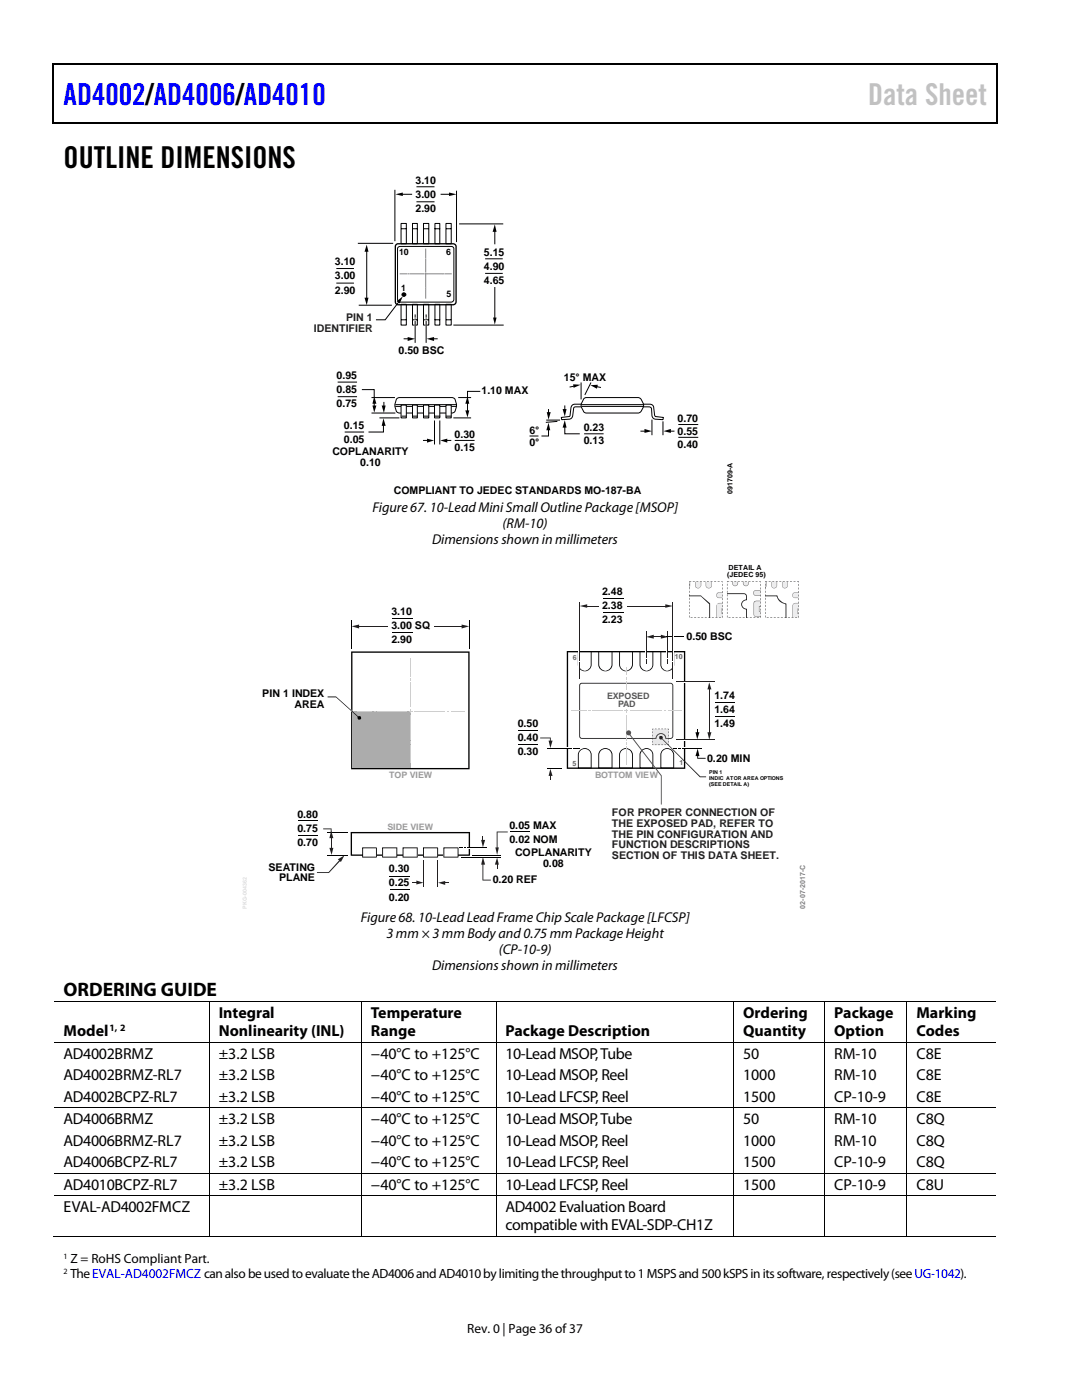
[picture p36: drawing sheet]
<svg xmlns="http://www.w3.org/2000/svg" width="216mm" height="279mm" viewBox="0 0 216 279" stroke-linecap="round" stroke-linejoin="round" font-family="sans-serif">
<defs><g id="words">
<text font-size="6" fill="#00f" x="12.7" y="20.9">AD4002/AD4006/AD4010</text>
<text font-size="6" fill="#c1c1c1" x="173.2" y="20.9">Data Sheet</text>
<text font-size="6" x="12.7" y="33.6">OUTLINE DIMENSIONS</text>
<text font-size="3.9" x="12.7" y="198.8">ORDERING GUIDE</text>
<g font-size="3.2">
<text x="43.6" y="203.2">Integral</text>
<text x="74" y="203.2">Temperature</text>
<text x="148.3" y="203.2">Ordering</text>
<text x="166.5" y="203.2">Package</text>
<text x="182.9" y="203.2">Marking</text>
<text x="12.7" y="206.8">Model</text>
<text x="43.6" y="206.8">Nonlinearity (INL)</text>
<text x="74" y="206.8">Range</text>
<text x="100.8" y="206.8">Package Description</text>
<text x="148.3" y="206.8">Quantity</text>
<text x="166.5" y="206.8">Option</text>
<text x="182.9" y="206.8">Codes</text>
<text x="12.7" y="211.3">AD4002BRMZ</text>
<text x="12.7" y="215.6">AD4002BRMZ-RL7</text>
<text x="43.6" y="211.3">±3.2 LSB</text>
<text x="43.6" y="215.6">±3.2 LSB</text>
<text x="74" y="211.3">−40°C to +125°C</text>
<text x="74" y="215.6">−40°C to +125°C</text>
<text x="100.8" y="211.3">10-Lead MSOP, Tube</text>
<text x="100.8" y="215.6">10-Lead MSOP, Reel</text>
<text x="148.3" y="215.6">1000</text>
<text x="148.3" y="211.3">50</text>
<text x="166.5" y="215.6">RM-10</text>
<text x="166.5" y="211.3">RM-10</text>
<text x="182.9" y="215.6">C8E</text>
<text x="182.9" y="211.3">C8E</text>
<text x="12.7" y="219.9">AD4002BCPZ-RL7</text>
<text x="43.6" y="219.9">±3.2 LSB</text>
<text x="74" y="219.9">−40°C to +125°C</text>
<text x="100.8" y="219.9">10-Lead LFCSP, Reel</text>
<text x="148.3" y="219.9">1500</text>
<text x="166.5" y="219.9">CP-10-9</text>
<text x="182.9" y="219.9">C8E</text>
<text x="12.7" y="224.4">AD4006BRMZ</text>
<text x="43.6" y="224.4">±3.2 LSB</text>
<text x="74" y="224.4">−40°C to +125°C</text>
<text x="100.8" y="224.4">10-Lead MSOP, Tube</text>
<text x="148.3" y="224.4">50</text>
<text x="166.5" y="224.4">RM-10</text>
<text x="182.9" y="224.4">C8Q</text>
<text x="12.7" y="228.6">AD4006BRMZ-RL7</text>
<text x="12.7" y="233">AD4006BCPZ-RL7</text>
<text x="43.6" y="233">±3.2 LSB</text>
<text x="43.6" y="228.6">±3.2 LSB</text>
<text x="74" y="228.6">−40°C to +125°C</text>
<text x="74" y="233">−40°C to +125°C</text>
<text x="100.8" y="228.6">10-Lead MSOP, Reel</text>
<text x="100.8" y="233">10-Lead LFCSP, Reel</text>
<text x="148.3" y="228.6">1000</text>
<text x="148.3" y="233">1500</text>
<text x="166.5" y="228.6">RM-10</text>
<text x="166.5" y="233">CP-10-9</text>
<text x="182.9" y="228.6">C8Q</text>
<text x="182.9" y="233">C8Q</text>
<text x="12.7" y="237.4">AD4010BCPZ-RL7</text>
<text x="43.6" y="237.4">±3.2 LSB</text>
<text x="74" y="237.4">−40°C to +125°C</text>
<text x="100.8" y="237.4">10-Lead LFCSP, Reel</text>
<text x="148.3" y="237.4">1500</text>
<text x="166.4" y="237.4">CP-10-9</text>
<text x="182.9" y="237.4">C8U</text>
<text x="12.7" y="241.9">EVAL-AD4002FMCZ</text>
<text x="100.8" y="241.9">AD4002Evaluation Board</text>
<text x="100.8" y="245.5">compatible with EVAL-SDP-CH1Z</text>
</g>
<g font-size="2.8">
<text x="74.3" y="102.3">Figure 67. 10-Lead Mini Small Outline Package [MSOP]</text>
<text x="100.3" y="105.5">(RM-10)</text>
<text x="86.2" y="108.6">Dimensions shown in millimeters</text>
<text x="72" y="184">Figure 68. 10-Lead Lead Frame Chip Scale Package [LFCSP]</text>
<text x="77.1" y="187.2">3 mm × 3 mm Bodyand 0.75 mm Package Height</text>
<text x="99.5" y="190.4">(CP-10-9)</text>
<text x="86.2" y="193.5">Dimensions shown in millimeters</text>
</g>
<g font-size="2.7">
<text x="14.1" y="252.1">Z = RoHS Compliant Part.</text>
<text x="14.1" y="255.1">TheEVAL-AD4002FMCZ can also be used to evaluate theAD4006andAD4010bylimitingthe throughput to 1 MSPS and 500 kSPS in its software, respectively (seeUG-1042).</text>
<text x="93.2" y="266">Rev. 0 | Page 36 of37</text>
</g>
<g font-size="2.1">
<text x="82.9" y="36.7">3.10</text>
<text x="82.9" y="39.5">3.00</text>
<text x="82.9" y="42.4">2.90</text>
<text x="66.8" y="53">3.10</text>
<text x="96.6" y="51">5.15</text>
<text x="96.6" y="53.8">4.90</text>
<text x="66.8" y="55.8">3.00</text>
<text x="66.8" y="58.6">2.90</text>
<text x="96.6" y="56.7">4.65</text>
<text x="79.5" y="70.6">0.50 BSC</text>
<text x="67.2" y="75.7">0.95</text>
<text x="112.5" y="75.9">15° MAX</text>
<text x="67.2" y="78.5">0.85</text>
<text x="67.2" y="81.3">0.75</text>
<text x="96.1" y="78.7">1.10 MAX</text>
<text x="68.6" y="85.6">0.15</text>
<text x="68.6" y="88.5">0.05</text>
<text x="90.7" y="87.4">0.30</text>
<text x="90.7" y="89.9">0.15</text>
<text x="105.6" y="86.5">6°</text>
<text x="105.6" y="89.1">0°</text>
<text x="116.5" y="86">0.23</text>
<text x="116.5" y="88.6">0.13</text>
<text x="135.2" y="84.2">0.70</text>
<text x="135.2" y="86.8">0.55</text>
<text x="135.2" y="89.3">0.40</text>
<text x="66.3" y="90.8">COPLANARITY</text>
<text x="71.9" y="93">0.10</text>
<text x="78.6" y="98.6">COMPLIANT TO JEDEC STANDARDS MO-187-BA</text>
<text x="120.1" y="118.7">2.48</text>
<text x="78.1" y="122.7">3.10</text>
<text x="78.1" y="125.5">3.00 SQ</text>
<text x="120.1" y="121.6">2.38</text>
<text x="120.1" y="124.4">2.23</text>
<text x="78.1" y="128.3">2.90</text>
<text x="137" y="127.7">0.50 BSC</text>
<text x="52.3" y="139.1">PIN 1 INDEX</text>
<text x="58.8" y="141.2">AREA</text>
<text x="142.6" y="139.6">1.74</text>
<text x="142.6" y="142.4">1.64</text>
<text x="103.3" y="145.1">0.50</text>
<text x="103.3" y="148">0.40</text>
<text x="142.6" y="145.2">1.49</text>
<text x="103.3" y="150.8">0.30</text>
<text x="141.1" y="152.1">0.20 MIN</text>
<text x="59.3" y="163.3">0.80</text>
<text x="59.3" y="166.1">0.75</text>
<text x="101.7" y="165.5">0.05 MAX</text>
<text x="53.6" y="173.7">SEATING</text>
<text x="59.3" y="168.9">0.70</text>
<text x="101.7" y="168.3">0.02 NOM</text>
<text x="102.8" y="170.8">COPLANARITY</text>
<text x="108.4" y="173">0.08</text>
<text x="55.7" y="175.8">PLANE</text>
<text x="77.6" y="174.1">0.30</text>
<text x="77.6" y="176.9">0.25</text>
<text x="77.6" y="179.7">0.20</text>
<text x="98.3" y="176.3">0.20 REF</text>
</g>
<g font-size="2.1" fill="#231f1f">
<text x="69.1" y="64.1">PIN 1</text>
<text x="62.7" y="66.2">IDENTIFIER</text>
</g>
<g font-size="2.1" fill="#231f20">
<text x="122.1" y="162.9">FOR PROPER CONNECTION OF</text>
<text x="122.1" y="165.1">THE EXPOSED PAD, REFER TO</text>
<text x="122.1" y="167.2">THE PIN CONFIGURATION AND</text>
<text x="122.1" y="169.3">FUNCTION DESCRIPTIONS</text>
<text x="122.1" y="171.4">SECTION OF THIS DATA SHEET.</text>
</g>
<text font-size="1.9" x="21.8" y="205.7">1, 2</text>
<g font-size="1.8">
<text x="79.7" y="50.9">10</text>
<text x="89" y="50.9">6</text>
<text x="80.1" y="58.1">1</text>
<text x="89.1" y="59.2">5</text>
</g>
<g font-size="1.8" fill="#545857">
<text x="121.1" y="139.4">EXPOSED</text>
<text x="123.3" y="141">PAD</text>
</g>
<g font-size="1.8" fill="#9a9a9a">
<text x="77.7" y="155.3">TOP VIEW</text>
<text x="118.7" y="155.2">BOTTOM VIEW</text>
<text x="77.3" y="165.7">SIDE VIEW</text>
</g>
<g font-size="1.6">
<text x="12.7" y="251.2">1</text>
<text x="12.7" y="254.2">2</text>
</g>
<g font-size="1.4">
<text x="146.2" y="98.6" transform="rotate(-90 146.2 98.6)">091709-A</text>
<text x="145.4" y="113.8">DETAIL A</text>
<text x="145.1" y="115.3">(JEDEC 95)</text>
</g>
<g font-size="1.4" fill="#636363">
<text x="114.3" y="131.7">6</text>
<text x="134.7" y="131.5">10</text>
<text x="114.2" y="152.9">5</text>
<text x="135.6" y="152.6">1</text>
</g>
<text font-size="1.4" fill="#808184" x="160.7" y="181.3" transform="rotate(-90 160.7 181.3)">02-07-2017-C</text>
<g font-size="1.1">
<text x="141.5" y="154.4">PIN 1</text>
<text x="141.5" y="155.6">INDIC ATOR AREA OPTIONS</text>
<text x="141.5" y="156.9">(SEE DETAIL A)</text>
</g>
</g></defs>
<g fill="#000">
<path d="M10.5 12.7h.3v1h-.3zM10.5 12.7h.3v.3h-.3zM133.3 12.7h.3v.3h-.3zM198.8 12.7h.2v1h-.2zM198.8 12.7h.2v.3h-.2zM10.5 24.4h.3v.2h-.3zM78.9 38.8l1.5-.4v.7zM89.6 38.4l1.5 .4-1.5 .3zM133.1 24.4h.2v.2h-.2zM198.8 24.4h.2v.2h-.2zM72.7 59.4h.8l-.3 1.5zM73.2 48.8l.3 1.4h-.8z"/>
<path d="M98.7 44.8l.4 1.5h-.8zM79.1 60.1l1.3-1-.6 1.5zM81.3 67.3l1.5 .3-1.5 .5zM85.1 67.6l1.5-.3v.8zM98.4 63.4h.7l-.4 1.4z"/>
<circle cx="80.6" cy="58.8" r=".38"/>
</g>
<path d="M10.7 13.7v10.7M10.8 12.8h122.5M133.6 12.8h65.2M198.9 13.7v10.7M10.8 24.5h188" fill="none" stroke="#000" stroke-width=".25"/>
<g fill="none" stroke="#000" stroke-width=".2">
<path d="M78.8 38v10M80.1 38.8h2M83.1 37.3h3.6M88 38.8h1.9M91.1 38.2v10M67.1 56.5h3.5M67.1 53.6h3.5M71.5 48.6h6.9M73.2 50v9.7M79.4 49.4l.5-.2h10.1l.5 .2v10.6l-.5 .3-10.4-.1-.3-.4zM80 44.6h1.1v4.1h-1.1zM80.1 45.7h.9"/>
<path d="M82.3 44.6h1v4.1h-1zM82.3 45.7h1M83.1 40.3h3.6M84.5 44.6h1.1v4.1h-1.1zM84.6 45.7h.9M86.8 44.6h1v4.1h-1zM86.8 45.7h1M89 44.6h1v4.1h-1zM89.1 45.7h.9M91.7 44.7h8.6M96.8 51.7h3.5M96.8 54.6h3.5"/>
<path d="M98.7 57.4v6.2M98.7 46v2.7M71.7 60.9h6.4M74.2 79.3h4.5M79.2 79.5l.5-.2h10.5a1.3 1.3 0 0 1 .9 1.4l-.1 .6a1.16 1.16 0 0 1-.8 1.1h-10.5a1.44 1.44 0 0 1-.9-1.7zM79.7 60.1l-2.8 3.7h-1.9M80 60.7h1.1v4.2h-1.1zM80.1 63.8h.9M80.6 67.6h1M82.3 60.7h1v4.2h-1zM82.3 63.8h1M82.8 62.9v.4"/>
<path d="M82.8 63.6v.2M82.8 64.2v4.1M84.5 60.7h1.1v4.2h-1.1zM84.6 63.8h.9M85 62.9v.4M85 63.6v.2M85 64.2v4.1M86.3 67.6h.9M86.8 60.7h1v4.2h-1zM86.8 63.8h1M89 60.7h1v4.2h-1zM89.1 63.8h.9"/>
<path d="M90.6 64.9h9.8M91.5 79.3h2.4M116.5 79.5l.5-.2 10.5 .1a1.82 1.82 0 0 1 .8 1.9l-.1 .3a1.03 1.03 0 0 1-.8 .8h-10.4a1.75 1.75 0 0 1-1.1-1.7zM74.2 82.4h4.6M75.8 83.4h3.8M79 80.8h11.9M79 81.1h11.9M90.6 83.4h3.3M90.7 87.9h4M105.8 87h1.5M116 80.8h12.3M116.1 81.1h12.2"/>
<path d="M116.7 86.6h3.6M130.1 83.8v3M132.3 84.2v2.6M135.4 84.7h3.8M135.4 87.3h3.8"/>
<circle cx="80.6" cy="58.8" r=".38"/>
</g>
<path d="M79.2 48.7h11.2l.5 .2 .1 11.3a.6 .6 0 0 1-.6 .6l-11.2-.1-.3-.5v-11z" fill="none" stroke="#000" stroke-width=".26"/>
<g fill="none" stroke="#808285" stroke-width=".2">
<path d="M79.9 54.6h1.3M81.4 54.6h.1M81.8 54.6h2.7M84.8 54.6h.3M84.9 49.7v1.7M84.9 51.7v.1M84.9 52v2.2M84.9 55v2.3M84.9 57.5v.1M84.9 57.8v1.7M84.9 54.5v.3M85.3 54.6h3"/>
<path d="M88.5 54.6h.1M88.8 54.6h1.2"/>
</g>
<path d="M82.8 63.6v1.6M85 63.6v1.6" fill="none" stroke="#fff" stroke-width=".26"/>
<path d="M86.7 80.8h1.1v2.6h-1.1z" fill="#fff" stroke="#000" stroke-width=".2"/>
<path d="M86.9 83h.9" fill="none" stroke="#000" stroke-width=".2"/>
<path d="M84.5 80.8h1.1v2.6h-1.1z" fill="#fff" stroke="#000" stroke-width=".2"/>
<path d="M84.6 83h.9" fill="none" stroke="#000" stroke-width=".2"/>
<path d="M82.3 80.8h1v2.6h-1z" fill="#fff" stroke="#000" stroke-width=".2"/>
<path d="M82.4 83h.9" fill="none" stroke="#000" stroke-width=".2"/>
<path d="M80 80.8h1.1v2.6h-1.1z" fill="#fff" stroke="#000" stroke-width=".2"/>
<path d="M80.2 83h.8" fill="none" stroke="#000" stroke-width=".2"/>
<path d="M89 80.8h1v2.6h-1z" fill="#fff" stroke="#000" stroke-width=".2"/>
<g fill="none" stroke="#000" stroke-width=".2">
<path d="M67.4 79.2h3.8M67.4 76.3h3.8M72.2 77.8h2.5v1.5M95.8 78.1h-2.5v1.2M114.6 77.1l-.8 .1M115.9 76.4v3.2M117.9 76.4l-1.2 2.3M118.9 77.1l.9 .2M68.8 86.2h3.8M74.7 80.3v.9M76.5 84.7v1.5h-3M76.6 80.3v.9"/>
<path d="M84.5 87.9h1M86.7 84v4.6M87.8 84v4.6M89 87.9h1M89.1 83h.9M93.3 80.3v1.9M109.1 83.8h2.5M109.4 85.6v1.4h-1.4M109.4 81.6v.9M111.1 84.1l-2.1 .2M112.7 85.1v1.5h3M112.7 81v.9"/>
<path d="M115.9 80.7h-1.2a.77 .77 0 0 0-.8 .7l-.2 1.6-1.7 .3 .1 .5 1.4-.1a.77 .77 0 0 0 .8-.7l.2-1.7 .4-.1h1M127.9 86h1M128.4 80.7h1.3a.72 .72 0 0 1 .7 .7l.4 1.7 1.6 .2-.1 .5-1.4-.1a.77 .77 0 0 1-.8-.7l-.2-1.7-.4-.1h-1.1M133.6 86h.9"/>
</g>
<g fill="#000">
<path d="M114.4 76.7l1.5 .1-1.4 .6zM117.8 76.9l1.5-.1-.2 .8zM74.3 80.9h.8l-.4 1.4zM74.7 79.1l.4 1.5h-.8zM76.2 80.9h.8l-.4 1.5zM76.5 83.5l.5 1.5h-.8zM85.2 87.5l1.4 .4-1.4 .4zM87.8 87.9l1.4-.4v.8zM92.8 81.9h.8l-.3 1.4zM93.3 79.1l.3 1.5h-.8zM109.1 82.3h.8l-.5 1.5zM109.4 84.4l.4 1.5h-.8z"/>
<path d="M112.3 81.6h.8l-.4 1.5zM112.7 83.8l.4 1.5h-.8zM128.6 85.6l1.5 .4-1.5 .4zM132.4 86l1.5-.4v.8zM115.3 129.9h2.8v2.8a1.37 1.37 0 0 1-1.4 1.3 1.37 1.37 0 0 1-1.4-1.3v-2.7h.2v2.7a1.2 1.2 0 0 0 1.2 1.1 1.2 1.2 0 0 0 1.2-1.1v-2.6h-2.5zM119.4 129.9h2.8v2.8a1.42 1.42 0 0 1-1.4 1.3 1.42 1.42 0 0 1-1.4-1.3v-2.7h.2v2.7a1.24 1.24 0 0 0 1.2 1.2 1.24 1.24 0 0 0 1.2-1.2v-2.6h-2.5zM123.5 129.9h2.8v2.8a1.37 1.37 0 0 1-1.4 1.3 1.37 1.37 0 0 1-1.4-1.3v-2.7h.2v2.7a1.2 1.2 0 0 0 1.2 1.2 1.2 1.2 0 0 0 1.2-1.2v-2.6h-2.5zM127.6 129.9h2.8v2.8a1.37 1.37 0 0 1-1.4 1.3 1.37 1.37 0 0 1-1.4-1.3v-2.7h.2v2.7a1.2 1.2 0 0 0 1.2 1.1 1.2 1.2 0 0 0 1.2-1.1v-2.6h-2.5zM131.8 129.9h2.7v2.8a1.37 1.37 0 0 1-1.4 1.3 1.37 1.37 0 0 1-1.3-1.3v-2.7h.2v2.7a1.2 1.2 0 0 0 1.1 1.2 1.2 1.2 0 0 0 1.2-1.2v-2.6h-2.4zM113.1 129.9h23.5l-.1 .1h.1v.2h-23.2v23h23.1v-23.2l.2-.1v23.5h-23.6zM115.6 149.9a1.37 1.37 0 0 1 1.5-.5 1.37 1.37 0 0 1 1 1.2v2.8h-2.7v-.2h2.5v-2.6a1.2 1.2 0 0 0-1.2-1.1 1.2 1.2 0 0 0-1.2 1.1v2.7l-.2 .1v-2.8zM119.6 149.9a1.43 1.43 0 0 1 1.6-.5 1.43 1.43 0 0 1 1 1.2v2.8h-2.7v-.2h2.5v-2.6a1.24 1.24 0 0 0-1.2-1.1 1.24 1.24 0 0 0-1.2 1.1v2.7l-.2 .1v-2.8z"/>
<path d="M123.8 149.9a1.38 1.38 0 0 1 1.5-.5 1.38 1.38 0 0 1 1 1.2v2.8h-2.7v-.2h2.5v-2.6a1.2 1.2 0 0 0-1.2-1.1 1.2 1.2 0 0 0-1.2 1.1v2.7l-.2 .1v-2.8zM127.9 149.9a1.37 1.37 0 0 1 1.5-.5 1.37 1.37 0 0 1 1 1.2v2.8h-2.7v-.2h2.5v-2.6a1.2 1.2 0 0 0-1.2-1.1 1.2 1.2 0 0 0-1.2 1.1v2.7l-.2 .1v-2.8zM132 149.9a1.38 1.38 0 0 1 1.5-.5 1.38 1.38 0 0 1 1 1.2v2.8h-2.6v-.2h2.4v-2.6a1.2 1.2 0 0 0-1.2-1.1 1.2 1.2 0 0 0-1.1 1.1v2.7l-.2 .1v-2.8zM70 166h23.8v4.7l-23.7 .1-.1-4.7 .1 .2v-.2h.1v4.4h23.3v-4.2h-23.4z"/>
<path d="M70.1 130h23.6v23.5h-23.5v-.1h.1l-.2 .1zM70.3 130.3v23h23.1v-23z"/>
</g>
<path d="M72.4 169.2h2.7v1.9h-2.7z" fill="#fff"/>
<path d="M72.3 169.1h2.8l.1 2h-2.9v-1.9h.2v1.8h2.5v-1.7h-2.6z" fill="#000"/>
<path d="M88.6 169.2h2.8v1.9h-2.8z" fill="#fff"/>
<path d="M88.5 169.1h2.9l.1 2h-3v-1.9h.2v1.8h2.6v-1.7h-2.7z" fill="#000"/>
<path d="M80.4 169.2h2.9v1.9h-2.9z" fill="#fff"/>
<path d="M80.3 169.1h3v2h-3v-1.9h.2v1.8h2.7v-1.7h-2.8z" fill="#000"/>
<path d="M84.5 169.2h2.8v1.9h-2.8z" fill="#fff"/>
<path d="M84.4 169.1h2.9l.1 2h-3v-1.9h.2v1.8h2.6v-1.7h-2.7z" fill="#000"/>
<path d="M76.3 169.2h2.9v1.9h-2.9z" fill="#fff"/>
<path d="M76.3 169.1h3v2h-3v-1.9h.1v1.8h2.7v-1.7h-2.8z" fill="#000"/>
<path d="M77.8 174.8h4M77.8 177.5h4" fill="none" stroke="#000" stroke-width=".2"/>
<path d="M84.5 171.6v5.3M87.3 171.6v5.3" fill="none" stroke="#231f20" stroke-width=".2"/>
<g fill="#231f20">
<path d="M82.3 176.1h1.1v.2h-1.1z"/>
<path d="M83.1 175.7l1.4 .5-1.4 .3z"/>
<path d="M88.5 176.1h1.1v.2h-1.1z"/>
<path d="M87.4 176.2l1.4-.4v.8z"/>
</g>
<path d="M70 141.6l.5 .4-.2 .2-.4-.4z" fill="#fff"/>
<path d="M70.3 141.9h11.7v11.3h-11.7z" fill="#acacac"/>
<g fill="#000">
<path d="M65.4 139h1.7l4.6 4.2v.1l-4.6-4.1h-1.7z"/>
<circle cx="71.7" cy="143.3" r=".37"/>
</g>
<path d="M70.2 123.8v5.8M93.6 123.8v5.8" fill="none" stroke="#000" stroke-width=".2"/>
<path d="M86.6 125h5.9" fill="none" stroke="#231f20" stroke-width=".2"/>
<path d="M92.1 124.6l1.5 .4-1.5 .4z" fill="#231f20"/>
<path d="M71.3 125h6.1" fill="none" stroke="#231f20" stroke-width=".2"/>
<path d="M70.2 125l1.5-.4v.8z" fill="#231f20"/>
<path d="M142.8 140.1h3.9M142.8 143h3.9M59.5 163.8h3.9M59.5 166.7h3.9M65.3 166.1h4.1M65.3 170.7h4.1" fill="none" stroke="#000" stroke-width=".2"/>
<path d="M64.5 165.3h1.7v.8h-.2v-.6h-1.5z" fill="#231f20"/>
<path d="M66.2 166.9v2.7" fill="none" stroke="#231f20" stroke-width=".2"/>
<g fill="#231f20">
<path d="M66.1 165.8l.4 1.5h-.8z"/>
<path d="M65.7 169.2h.8l-.3 1.4z"/>
<path d="M63.2 174.1h2.3l2.3-2.6 .2 .2-2.4 2.5h-2.4z"/>
<path d="M67.4 171.5l1.3-.8-.7 1.3z"/>
</g>
<path d="M92 171.1h8M94.3 170.7h5.7" fill="none" stroke="#000" stroke-width=".2"/>
<g fill="#231f20">
<path d="M96.3 166.9h.1v1.1h-.1z"/>
<path d="M96 167.6h.8l-.4 1.5z"/>
<path d="M96.3 172.3h.1v3.3h1.6v.1h-1.7z"/>
<path d="M96.4 171.1l.4 1.5h-.8z"/>
<path d="M99.1 172.2h.2v1.2h-.2z"/>
<path d="M99.2 171.1l.3 1.5h-.7z"/>
<path d="M99.1 166h2.2v.1h-2v3.3h-.2z"/>
<path d="M98.8 169.1h.7l-.3 1.5z"/>
</g>
<path d="M103.4 145.9h4M103.4 148.5h4M109.2 153.4h2.9M101.8 166h3.9" fill="none" stroke="#000" stroke-width=".2"/>
<g fill="#231f20">
<path d="M109.7 154.5h.2v1.1h-.2z"/>
<path d="M109.8 153.4l.5 1.5h-.8z"/>
<path d="M107.8 147.2h2.1v.9h-.2v-.7h-1.9z"/>
<path d="M109.5 147.8h.8l-.5 1.5z"/>
</g>
<path d="M112.9 149.2h.5v.3h-.5z" fill="#fff"/>
<path d="M114.3 149.3h.5v.2h-.5zM115 149.3h.7v.2h-.7z" fill="#000"/>
<path d="M109.2 149.4h5" fill="none" stroke="#000" stroke-width=".2"/>
<path d="M128.9 129.7h.2v.7h-.2z" fill="#fff"/>
<g fill="#231f20">
<path d="M128.9 130.9h.1v.4h-.1z"/>
<path d="M128.9 131.5h.1v1h-.1z"/>
</g>
<path d="M128.9 126v4.6" fill="none" stroke="#231f20" stroke-width=".2"/>
<path d="M133 129.7h.3v.7h-.3z" fill="#fff"/>
<g fill="#231f20">
<path d="M133.1 130.9h.2v.4h-.2z"/>
<path d="M133.1 131.5h.2v1h-.2z"/>
</g>
<path d="M133.2 126v4.6M141.5 137.2v9.3" fill="none" stroke="#231f20" stroke-width=".2"/>
<g fill="#231f20">
<path d="M141.2 146.1h.8l-.5 1.5z"/>
<path d="M141.5 136.2l.5 1.4h-.8z"/>
</g>
<path d="M130.1 127.1h2.1" fill="none" stroke="#231f20" stroke-width=".2"/>
<g fill="#231f20">
<path d="M128.9 127.1l1.5-.4v.8z"/>
<path d="M131.9 126.7l1.5 .4-1.5 .4z"/>
</g>
<path d="M132.9 127.1h3.6" fill="none" stroke="#000" stroke-width=".2"/>
<path d="M93.3 169h.7v.3h-.7z" fill="#fff"/>
<path d="M91.8 169h.6v.2h-.6zM92.6 169h.4v.2h-.4z" fill="#000"/>
<path d="M93.3 169.1h3.8" fill="none" stroke="#000" stroke-width=".2"/>
<path d="M136.2 147.5h.7v.3h-.7z" fill="#fff"/>
<path d="M134.9 147.6h7.6" fill="none" stroke="#231f20" stroke-width=".2"/>
<path d="M136.2 135.9h.7v.3h-.7z" fill="#fff"/>
<path d="M134.9 136h7.6" fill="none" stroke="#231f20" stroke-width=".2"/>
<path d="M115.8 136.3h18.3l.2 .5v10.1l-.2 .5-.3 .1h-1v-.2h1l.4-.4v-10.1l-.2-.3-17.9-.1-.3 .4v10.1l.1 .3 15 .2a.98 .98 0 0 1 1-1.1 .98 .98 0 0 1 .9 1.2v-.1a.98 .98 0 0 0-.9-.9 .98 .98 0 0 0-1 .9l.1 .1-15.2-.1-.2-.5v-10.1z" fill="#231f20"/>
<g fill="#cdcdcd">
<path d="M81.9 141.6l.1 .7z"/>
<path d="M81.6 141.9l.8 .1z"/>
</g>
<path d="M82.7 142h6.1" fill="none" stroke="#cdcdcd" stroke-width=".2"/>
<path d="M89.2 141.9l.3 .1z" fill="#cdcdcd"/>
<path d="M75.4 142h5.8M90 142h2.6" fill="none" stroke="#cdcdcd" stroke-width=".2"/>
<path d="M74.7 141.9l.3 .1z" fill="#cdcdcd"/>
<path d="M71.3 142h2.9" fill="none" stroke="#cdcdcd" stroke-width=".2"/>
<path d="M81.9 148l.1 .4z" fill="#cdcdcd"/>
<path d="M82 148.8v3.5M82 142.7v4.8" fill="none" stroke="#cdcdcd" stroke-width=".2"/>
<path d="M81.9 135.4l.1 .4z" fill="#cdcdcd"/>
<path d="M82 136.2v4.9M82 131.3v3.7" fill="none" stroke="#cdcdcd" stroke-width=".2"/>
<g fill="#cdcdcd">
<path d="M125 141.5v.8z"/>
<path d="M124.6 141.8l.8 .1z"/>
</g>
<path d="M125.8 141.9h6.3" fill="none" stroke="#cdcdcd" stroke-width=".2"/>
<path d="M132.5 141.8l.3 .1z" fill="#cdcdcd"/>
<path d="M118.2 141.9h6.1M133.3 141.9h2.7" fill="none" stroke="#cdcdcd" stroke-width=".2"/>
<path d="M117.4 141.8l.5 .1z" fill="#cdcdcd"/>
<path d="M114 141.9h3" fill="none" stroke="#cdcdcd" stroke-width=".2"/>
<path d="M125 148.1v.5z" fill="#cdcdcd"/>
<path d="M125 149v3.7" fill="none" stroke="#cdcdcd" stroke-width=".2"/>
<path d="M125 144v.4z" fill="#cdcdcd"/>
<path d="M125 142.7v5" fill="none" stroke="#cdcdcd" stroke-width=".2"/>
<g fill="#cdcdcd">
<path d="M125 135.1v.5z"/>
<path d="M125 135.9v1.8z"/>
<path d="M125 133.3v1.4z"/>
</g>
<path d="M125.1 120.9h8" fill="none" stroke="#231f20" stroke-width=".2"/>
<path d="M132.8 120.6l1.5 .3-1.5 .4z" fill="#231f20"/>
<path d="M116.8 120.9h2.7" fill="none" stroke="#231f20" stroke-width=".2"/>
<path d="M115.7 120.9l1.5-.3v.7z" fill="#231f20"/>
<path d="M120.4 119.5h4M78.3 123.5h4.1M78.3 126.1h4.1M120.4 122.2h4" fill="none" stroke="#000" stroke-width=".2"/>
<g fill="#fff">
<path d="M115.5 129.4h.3v4.8h-.3z"/>
<path d="M115.5 125.8h.3v.7h-.3z"/>
</g>
<path d="M115.6 131.4h.2v.6h-.2z" fill="#231f20"/>
<path d="M115.7 132.1v3.4M115.7 120.2v11" fill="none" stroke="#231f20" stroke-width=".2"/>
<g fill="#fff">
<path d="M134.1 129.4h.2v4.8h-.2z"/>
<path d="M134.1 126.8h.2v.7h-.2z"/>
</g>
<path d="M134.2 131.4h.1v.6h-.1z" fill="#231f20"/>
<path d="M134.3 132.1v3.4M134.3 120.2v11" fill="none" stroke="#231f20" stroke-width=".2"/>
<path d="M138.8 146.1h.8l-.5 1.4zM139 145.5h.2v1h-.2zM139.2 149.4l.4 1.5h-.8zM139.1 150.6h.2v.6h1.5v.2h-1.7z" fill="#000"/>
<path d="M136.4 149.2h.4v.3h-.4z" fill="#fff"/>
<path d="M136.1 149.4h3.8" fill="none" stroke="#000" stroke-width=".2"/>
<path d="M134.3 149.3h.7v.2h-.7zM135.3 149.3h.5v.2h-.5z" fill="#000"/>
<g fill="#515151">
<path d="M125.3 146.3l.1-.1 6.6 8.6v5.8l-.1-5.7z"/>
<circle cx="125.4" cy="146.3" r=".51"/>
</g>
<path d="M130.2 147.5v1.2h3.3v-1.2h-.7a.97 .97 0 0 0-.9-1 .97 .97 0 0 0-1 1zM130.2 145.5v1.8h.6a1.07 1.07 0 0 1 1.1-1 1.07 1.07 0 0 1 1 1h.6v-1.8z" fill="#e8e8e9"/>
<path d="M130.2 147.3h.6a1.07 1.07 0 0 1 1.1-1 1.07 1.07 0 0 1 1 1h.6v.2h-.7a.97 .97 0 0 0-.9-1 .97 .97 0 0 0-1 1h-.7z" fill="#585657"/>
<g fill="#231f20">
<path d="M130.2 148.4l.2 .3h-.2z"/>
<path d="M133.2 148.6h.2v-.2l.1 .1v.2z"/>
<path d="M133.2 145.4l.3 .1v.2z"/>
<path d="M130.2 145.4l.2 .1-.2 .2z"/>
<path d="M131.9 147.3l.1-.1 7.7 7.7h1.2v.2h-1.2z"/>
<path d="M132.6 148.6l.3 .1zM132 148.6l.3 .1zM131.2 148.7l.5-.1zM130.6 148.7h.5z"/>
<path d="M133.4 146l.1 .3zM133.4 146.6v.4zM133.4 147.2v.4zM133.4 147.8v.5z"/>
<path d="M130.6 145.5h.5zM131.2 145.5l.5-.1zM132 145.4l.3 .1zM132.6 145.4l.3 .1z"/>
<path d="M130.2 147.8v.5zM130.2 147.2v.4zM130.2 146.6v.4zM130.2 146l.1 .3z"/>
<circle cx="131.9" cy="147.2" r=".37"/>
</g>
<path d="M158.4 118.4l.9-.1v1h-.7a.48 .48 0 0 1-.5-.4 .48 .48 0 0 1 .3-.5z" fill="#ededee"/>
<path d="M158.3 118.3l1-.1-.7 .1a.49 .49 0 0 0-.4 .5 .49 .49 0 0 0 .4 .5h.7l-.7 .1a.57 .57 0 0 1-.5-.5 .57 .57 0 0 1 .2-.6z" fill="#6a6768"/>
<path d="M156.1 116.1h1v.8a.49 .49 0 0 1-.5 .4 .49 .49 0 0 1-.5-.4z" fill="#ededee"/>
<path d="M156 116.1l.1 .8a.49 .49 0 0 0 .5 .4 .49 .49 0 0 0 .5-.4v-.8l.1 .8a.58 .58 0 0 1-.6 .5 .58 .58 0 0 1-.6-.5z" fill="#6a6768"/>
<path d="M154 116.1h1v.8a.49 .49 0 0 1-.5 .4 .49 .49 0 0 1-.5-.4z" fill="#ededee"/>
<path d="M153.9 116.1l.1 .8a.49 .49 0 0 0 .5 .4 .49 .49 0 0 0 .5-.4v-.8l.1 .8a.58 .58 0 0 1-.6 .5 .58 .58 0 0 1-.6-.5z" fill="#6a6768"/>
<path d="M152.7 116.1h.1v.8l-.1 .3z" fill="#ededee"/>
<path d="M152.8 116.1l.1 .8-.2 .4 .1-.4z" fill="#6a6768"/>
<path d="M158.3 120.6l.4-.2h.6v1l-.2 .1v1h.2v.7h-1l-.1-2.2z" fill="#ededee"/>
<path d="M159.1 121.5v1h.2v-1.1zM158.4 120.4l-.3 .6 .1 2.2v-2.3l.3-.4 .8-.2z" fill="#6a6768"/>
<g fill="#231f20">
<path d="M152.6 118.8h2.5a2.45 2.45 0 0 0 1.8 1.7v2.8h-.2l.1-2.8a1.87 1.87 0 0 1-1.8-1.6l.1 .1h-2.5z"/>
<path d="M152.7 116v.2l.4-.1zM152.7 116.5l.1 .4zM152.7 117.2l.1 .4zM152.7 117.9l.1 .4zM152.7 118.6l.1 .4zM152.7 119.3l.1 .4zM152.7 120l.1 .4zM152.7 120.7l.1 .4zM152.7 121.4l.1 .4zM152.7 122.1l.1 .4zM152.7 122.8l.1 .4zM152.9 123.2l.5 .1zM153.6 123.2l.5 .1zM154.4 123.2l.4 .1zM155.1 123.2l.4 .1zM155.8 123.2l.4 .1zM156.5 123.2l.4 .1zM157.2 123.2l.4 .1zM157.9 123.2l.4 .1zM158.6 123.2l.4 .1zM159.3 122.9v.4zM159.3 122.2v.4zM159.3 121.5v.4zM159.3 120.8v.4zM159.3 120.1v.4zM159.3 119.4v.4zM159.3 118.7v.4zM159.3 118v.4zM159.3 117.2v.5zM159.3 116.5v.5zM159 116l.3 .1v.2l.1-.1v-.2zM158.3 116l.5 .1zM157.6 116l.5 .1zM156.9 116l.5 .1zM156.2 116l.5 .1zM155.5 116l.4 .1zM154.8 116l.4 .1zM154.1 116l.4 .1zM153.4 116l.4 .1z"/>
</g>
<path d="M143.2 118.4l1-.1v1h-.7a.48 .48 0 0 1-.5-.4 .48 .48 0 0 1 .2-.5z" fill="#ededee"/>
<path d="M143.1 118.4l.4-.2h.7l-.7 .1a.49 .49 0 0 0-.5 .5 .49 .49 0 0 0 .5 .5h.7l-.7 .1a.57 .57 0 0 1-.5-.4 .57 .57 0 0 1 .1-.6z" fill="#6a6768"/>
<path d="M140.9 116.1h1.1v.8a.54 .54 0 0 1-.6 .4 .54 .54 0 0 1-.5-.4z" fill="#ededee"/>
<path d="M140.8 116.1l.1 .8a.54 .54 0 0 0 .5 .4 .54 .54 0 0 0 .6-.4v-.8v.8a.63 .63 0 0 1-.6 .5 .63 .63 0 0 1-.6-.5z" fill="#6a6768"/>
<path d="M138.8 116.1h1v.8a.54 .54 0 0 1-.5 .4 .54 .54 0 0 1-.5-.4z" fill="#ededee"/>
<path d="M138.7 116.1l.1 .8a.54 .54 0 0 0 .5 .4 .54 .54 0 0 0 .5-.4v-.8l.1 .8a.63 .63 0 0 1-.6 .5 .63 .63 0 0 1-.6-.5z" fill="#6a6768"/>
<path d="M137.5 116.1v1.1z" fill="#ededee"/>
<path d="M137.6 116.1l.1 .8-.2 .4z" fill="#6a6768"/>
<path d="M143.1 120.6l.3-.2h.8v1h-.2v1.1h.2v.7h-1.1l-.1-.1z" fill="#ededee"/>
<path d="M144 121.4v1.1h.2v-1.1zM143.2 120.4l-.3 .6 .1 2.2 .1-2.6 1.1-.3z" fill="#6a6768"/>
<g fill="#231f20">
<path d="M137.5 118.8h2.4l1.8 1.6v2.9h-.2v-2.7l-1.7-1.6h-2.3z"/>
<path d="M145.1 118.4h3.3a.6 .6 0 0 1 .6 .6v.7a.93 .93 0 0 0-.9 .9 .93 .93 0 0 0 .9 1v1.7h-.1l.1-1.7a.93 .93 0 0 1-1.1-1 .93 .93 0 0 1 1.1-.9l-.2-.9-.1-.2h-3.6z"/>
<path d="M137.5 116v.2l.5-.1zM137.5 116.5l.1 .4zM137.5 117.2l.1 .4zM137.5 117.9l.1 .4zM137.5 118.6l.1 .4zM137.5 119.3l.1 .4zM137.5 120l.1 .4zM137.5 120.7l.1 .4zM137.5 121.4l.1 .4zM137.5 122.1l.1 .4zM137.5 122.8l.1 .4zM137.8 123.2h.4zM138.5 123.2h.4zM139.2 123.2h.5zM139.9 123.2h.5zM140.6 123.2h.5zM141.3 123.2h.5zM142 123.2h.5zM142.8 123.2h.4zM143.5 123.2h.4zM144.1 122.9l.1 .4zM144.1 122.2l.1 .4zM144.1 121.5l.1 .4zM144.1 120.8l.1 .4zM144.1 120.1l.1 .4zM144.1 119.4l.1 .4zM144.1 118.7l.1 .4zM144.1 118l.1 .4zM144.1 117.2l.1 .5zM144.1 116.5l.1 .5zM143.9 116l.3 .3v-.3zM143.2 116l.4 .1zM142.5 116l.4 .1zM141.8 116l.4 .1zM141.1 116l.4 .1zM140.4 116l.4 .1zM139.7 116l.4 .1zM138.9 116l.5 .1zM138.2 116l.5 .1z"/>
</g>
<path d="M150.4 118.1l.4-.2h1v.9h-1.2l-.2-.5z" fill="#ececec"/>
<path d="M150.4 118l.4-.2h1l-1 .1-.4 .2v.2l.2 .5h1.2l-1 .1a.59 .59 0 0 1-.4-.9z" fill="#535051"/>
<path d="M148.3 116.1h1v.5l-.4 .3-.3-.1-.2-.2z" fill="#ececec"/>
<path d="M148.2 116.1l.2 .5 .5 .3 .4-.3v-.5a.58 .58 0 0 1-.3 .9 .58 .58 0 0 1-.8-.5z" fill="#535051"/>
<path d="M146.2 116.1h1l-.1 .5-.4 .3-.3-.1z" fill="#ececec"/>
<path d="M146.1 116.1l.2 .5 .4 .3 .4-.3 .1-.5a.57 .57 0 0 1-.3 .8 .57 .57 0 0 1-.8-.4z" fill="#535051"/>
<path d="M150.5 120.2l.3-.2h1v.9h-.4v1.2h.4v1l-1-.1-.3-.2z" fill="#ececec"/>
<path d="M151.4 120.9v1.2h.4l-.3-.1v-1l.3-.1zM150.5 120.1l-.1 2.7 .4 .3h1l-1.2-.1-.1-.6v-2.1l.3-.3 1-.1a1.56 1.56 0 0 0-1.3 .2z" fill="#535051"/>
<path d="M145.1 116v.2l.4-.1zM145.1 116.5v.4v-.4zM145.1 117.2v.4v-.4zM145.1 118v.3v-.4zM145.1 118.7v.3v-.4zM145.1 119.4v.3v-.4zM145.1 120.1v.3v-.4zM145.1 120.8v.3v-.4zM145.1 121.5v.3v-.4zM145.1 122.2v.3v-.4zM145.1 122.9v.3v-.4zM145.3 123.2l.5 .1zM146 123.2l.5 .1zM146.7 123.2l.5 .1zM147.4 123.2l.5 .1zM148.2 123.2l.4 .1zM148.9 123.2l.4 .1zM149.6 123.2l.4 .1zM150.3 123.2l.4 .1zM151 123.2l.4 .1zM151.7 122.9l.1 .4zM151.7 122.2l.1 .4zM151.7 121.5l.1 .4zM151.7 120.8l.1 .4zM151.7 120.1l.1 .4zM151.7 119.4l.1 .4zM151.7 118.7l.1 .4zM151.7 118l.1 .4zM151.7 117.2l.1 .5zM151.7 116.5l.1 .5zM151.4 116.1h.3l.1 .2v-.3zM150.7 116.1l.5-.1zM150 116.1l.5-.1zM149.3 116.1l.5-.1zM148.6 116.1l.4-.1zM147.9 116.1l.4-.1zM147.2 116.1l.4-.1zM146.5 116.1l.4-.1zM145.8 116.1l.4-.1z" fill="#231f20"/>
<g fill="none" stroke="#000" stroke-width=".2">
<path d="M10.8 199.9h30.9M41.7 200v8M41.8 199.9h30.2M72.1 200v8M72.2 199.9h26.7M99 200v8M99.1 199.9h47.2M146.4 200v8M146.5 199.9h18M164.5 200v8M164.6 199.9h16.3M181 200v8"/>
<path d="M181.1 199.9h17.7M10.8 208.1h30.9M41.7 208.2v12.8M41.8 208.1h30.2M72.1 208.2v12.8M72.2 208.1h26.7M99 208.2v12.8M99.1 208.1h47.2M146.4 208.2v12.8M146.5 208.1h18M164.5 208.2v12.8M164.6 208.1h16.3"/>
<path d="M181 208.2v12.8M181.1 208.1h17.7M10.8 221.1h30.9M10.8 234.2h30.9M10.8 238.7h30.9M41.7 221.2v12.9M41.7 234.3v4.3M41.7 238.8v7.8M41.8 221.1h30.2M41.8 234.2h30.2M41.8 238.7h30.2M72.1 221.2v12.9"/>
<path d="M72.1 234.3v4.3M72.1 238.8v7.8M72.2 221.1h26.7M72.2 234.2h26.7M72.2 238.7h26.7M99 221.2v12.9M99 234.3v4.3M99 238.8v7.8M99.1 221.1h47.2M99.1 234.2h47.2M99.1 238.7h47.2M146.4 221.2v12.9"/>
<path d="M146.4 234.3v4.3M146.4 238.8v7.8M146.5 221.1h18M146.5 234.2h18M146.5 238.7h18M164.5 221.2v12.9M164.5 234.3v4.3M164.5 238.8v7.8M164.6 221.1h16.3M164.6 234.2h16.3M164.6 238.7h16.3M181 221.2v12.9"/>
<path d="M181 234.3v4.3M181 238.8v7.8M181.1 221.1h17.7M181.1 234.2h17.7M181.1 238.7h17.7M10.5 246.7h31.2M41.8 246.7h30.2M72.2 246.7h26.7M99.1 246.7h47.2M146.5 246.7h18M164.6 246.7h16.3M181.1 246.7h17.7"/>
</g>
<g fill="#000">
<path d="M41.7 199.8h.1v.2h-.1zM72 199.8h.2v.2h-.2zM98.9 199.8h.2v.2h-.2zM146.3 199.8h.2v.2h-.2zM164.5 199.8h.1v.2h-.1zM180.9 199.8h.2v.2h-.2zM41.7 208h.1v.2h-.1zM72 208h.2v.2h-.2zM98.9 208h.2v.2h-.2zM146.3 208h.2v.2h-.2zM164.5 208h.1v.2h-.1zM180.9 208h.2v.2h-.2z"/>
<path d="M41.7 221h.1v.2h-.1zM41.7 234.1h.1v.2h-.1zM41.7 238.6h.1v.2h-.1zM72 221h.2v.2h-.2zM72 234.1h.2v.2h-.2zM72 238.6h.2v.2h-.2zM98.9 221h.2v.2h-.2zM98.9 234.1h.2v.2h-.2zM98.9 238.6h.2v.2h-.2zM146.3 221h.2v.2h-.2zM146.3 234.1h.2v.2h-.2zM146.3 238.6h.2v.2h-.2z"/>
<path d="M164.5 221h.1v.2h-.1zM164.5 234.1h.1v.2h-.1zM164.5 238.6h.1v.2h-.1zM180.9 221h.2v.2h-.2zM180.9 234.1h.2v.2h-.2zM180.9 238.6h.2v.2h-.2zM41.7 246.6h.1v.2h-.1zM72 246.6h.2v.2h-.2zM98.9 246.6h.2v.2h-.2zM146.3 246.6h.2v.2h-.2zM164.5 246.6h.1v.2h-.1zM180.9 246.6h.2v.2h-.2z"/>
</g>
<use href="#words"/>
</svg>
